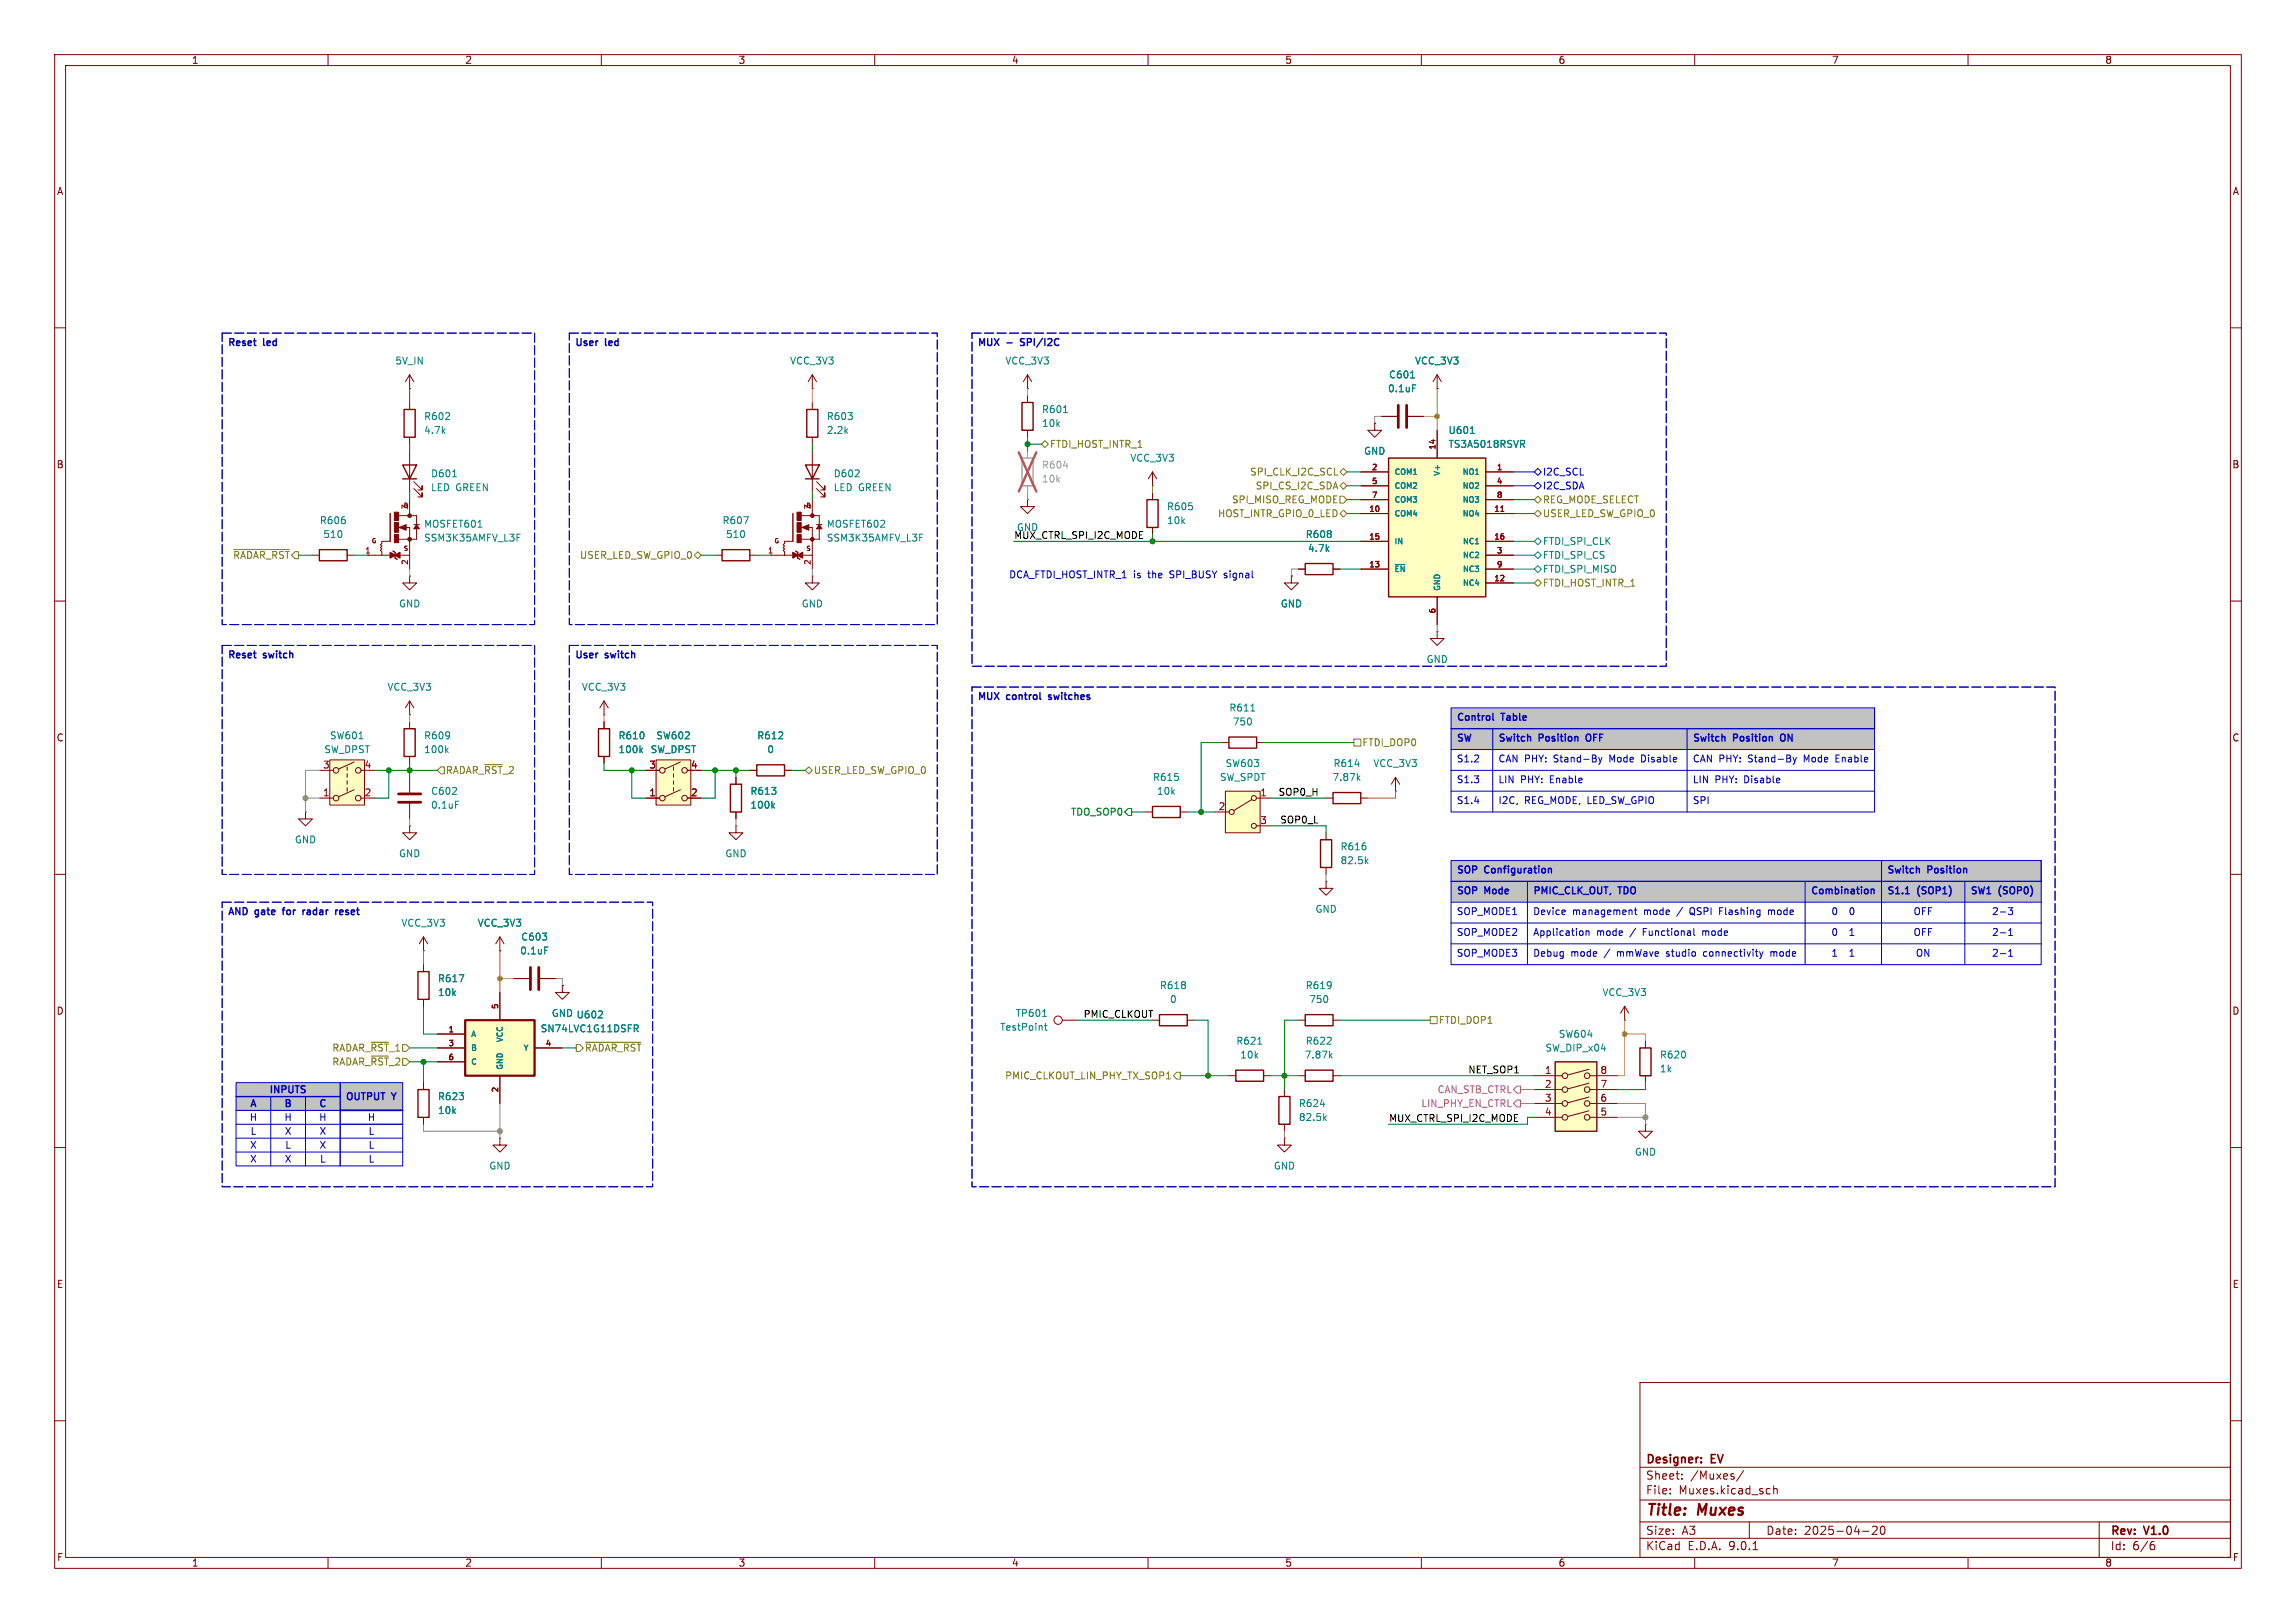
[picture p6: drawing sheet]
<svg xmlns="http://www.w3.org/2000/svg" width="420mm" height="297mm" viewBox="0 0 420 297" stroke-linecap="round" stroke-linejoin="round" font-family="sans-serif">
<defs><g id="words">
<g font-size="2.8" fill="#840000">
<text x="301" y="277.9">Title:</text>
<text x="310.6" y="277.9">Muxes</text>
</g>
<g font-size="2.1" fill="#840000">
<text x="301" y="268.2">Designer:</text>
<text x="313.1" y="268.2">EV</text>
<text x="301" y="273.7">File:</text>
<text x="301" y="271">Sheet:</text>
<text x="307.1" y="273.7">Muxes.kicad_sch</text>
<text x="309.2" y="271">/Muxes/</text>
<text x="301" y="281.1">Size:</text>
<text x="307.6" y="281.1">A3</text>
<text x="323" y="281.1">Date:</text>
<text x="330" y="281.1">2025-04-20</text>
<text x="386" y="281.3">Rev:</text>
<text x="392.4" y="281.3">V1.0</text>
<text x="301" y="283.9">KiCad</text>
<text x="308.7" y="283.9">E.D.A.</text>
<text x="316.3" y="283.9">9.0.1</text>
<text x="386" y="283.9">Id:</text>
<text x="390.1" y="283.9">6/6</text>
</g>
<g font-size="1.8" fill="#840000">
<text x="35" y="11.9">1</text>
<text x="85" y="11.9">2</text>
<text x="135" y="11.9">3</text>
<text x="185" y="11.9">4</text>
<text x="235" y="11.9">5</text>
<text x="285" y="11.9">6</text>
<text x="335" y="11.9">7</text>
<text x="385" y="11.9">8</text>
<text x="10.3" y="35.9">A</text>
<text x="408.3" y="35.9">A</text>
<text x="10.3" y="85.9">B</text>
<text x="408.2" y="85.9">B</text>
<text x="10.3" y="135.9">C</text>
<text x="408.2" y="135.9">C</text>
<text x="59" y="140.7">3</text>
<text x="66.6" y="140.7">4</text>
<text x="118.7" y="140.7">3</text>
<text x="126.3" y="140.7">4</text>
<text x="59" y="145.8">1</text>
<text x="66.6" y="145.8">2</text>
<text x="118.7" y="145.8">1</text>
<text x="126.3" y="145.8">2</text>
<text x="222.8" y="148.3">2</text>
<text x="230.4" y="145.8">1</text>
<text x="230.4" y="150.9">3</text>
<text x="10.3" y="185.9">D</text>
<text x="408.2" y="185.9">D</text>
<text x="282.5" y="196.6">1</text>
<text x="292.7" y="196.6">8</text>
<text x="282.5" y="199.1">2</text>
<text x="282.5" y="201.7">3</text>
<text x="292.7" y="199.1">7</text>
<text x="292.7" y="201.7">6</text>
<text x="282.5" y="204.2">4</text>
<text x="292.7" y="204.2">5</text>
<text x="10.3" y="235.9">E</text>
<text x="408.3" y="235.9">E</text>
<text x="10.3" y="285.9">F</text>
<text x="35" y="286.9">1</text>
<text x="85" y="286.9">2</text>
<text x="135" y="286.9">3</text>
<text x="185" y="286.9">4</text>
<text x="235" y="286.9">5</text>
<text x="285" y="286.9">6</text>
<text x="335" y="286.9">7</text>
<text x="385" y="286.9">8</text>
<text x="408.3" y="285.9">F</text>
</g>
<g font-size="1.8" fill="#0000c2">
<text x="41.6" y="63.9">Reset</text>
<text x="48.3" y="63.9">led</text>
<text x="105.1" y="63.9">User</text>
<text x="110.8" y="63.9">led</text>
<text x="178.8" y="63.9">MUX</text>
<text x="187.3" y="63.9">SPI/I2C</text>
<text x="184.5" y="106">DCA_FTDI_HOST_INTR_1 is</text>
<text x="210.1" y="106">the</text>
<text x="214.3" y="106">SPI_BUSY</text>
<text x="224.4" y="106">signal</text>
<text x="41.6" y="121.1">Reset</text>
<text x="48.3" y="121.1">switch</text>
<text x="105.1" y="121.1">User</text>
<text x="110.8" y="121.1">switch</text>
<text x="178.8" y="128.7">MUX</text>
<text x="184.2" y="128.7">control</text>
<text x="192.4" y="128.7">switches</text>
<text x="266.4" y="132.5">Control</text>
<text x="266.4" y="136.3">SW</text>
<text x="274" y="136.3">Switch</text>
<text x="274.8" y="132.5">Table</text>
<text x="281.6" y="136.3">Position</text>
<text x="290.7" y="136.3">OFF</text>
<text x="309.6" y="136.3">Switch</text>
<text x="317.1" y="136.3">Position</text>
<text x="326.3" y="136.3">ON</text>
<text x="266.4" y="139.8">S1.2</text>
<text x="266.4" y="143.6">S1.3</text>
<text x="274" y="139.8">CAN PHY:</text>
<text x="274" y="143.6">LIN</text>
<text x="278.1" y="143.6">PHY:</text>
<text x="283.6" y="143.6">Enable</text>
<text x="284.3" y="139.8">Stand-By</text>
<text x="294.7" y="139.8">Mode</text>
<text x="300.7" y="139.8">Disable</text>
<text x="309.6" y="139.8">CAN PHY:</text>
<text x="309.6" y="143.6">LIN</text>
<text x="313.7" y="143.6">PHY:</text>
<text x="319.2" y="143.6">Disable</text>
<text x="319.9" y="139.8">Stand-By</text>
<text x="330.3" y="139.8">Mode</text>
<text x="336.3" y="139.8">Enable</text>
<text x="266.4" y="147.5">S1.4</text>
<text x="274" y="147.5">I2C,</text>
<text x="278.9" y="147.5">REG_MODE, LED_SW_GPIO</text>
<text x="309.6" y="147.5">SPI</text>
<text x="266.4" y="160.5">SOP</text>
<text x="271.7" y="160.5">Configuration</text>
<text x="345.1" y="160.5">Switch</text>
<text x="352.7" y="160.5">Position</text>
<text x="266.4" y="164.3">SOP</text>
<text x="266.4" y="167.8">SOP_MODE1</text>
<text x="271.7" y="164.3">Mode</text>
<text x="280.4" y="164.3">PMIC_CLK_OUT,</text>
<text x="280.4" y="167.8">Device</text>
<text x="287.6" y="167.8">management</text>
<text x="296.2" y="164.3">TDO</text>
<text x="300.8" y="167.8">mode</text>
<text x="307.1" y="167.8">/</text>
<text x="309.6" y="167.8">QSPI</text>
<text x="315.2" y="167.8">Flashing</text>
<text x="324.3" y="167.8">mode</text>
<text x="331.2" y="164.3">Combination</text>
<text x="334.9" y="167.8">0</text>
<text x="338.5" y="167.8">0</text>
<text x="345.1" y="164.3">S1.1</text>
<text x="349.9" y="167.8">OFF</text>
<text x="350.8" y="164.3">(SOP1)</text>
<text x="360.4" y="164.3">SW1</text>
<text x="364.3" y="167.8">2-3</text>
<text x="365.7" y="164.3">(SOP0)</text>
<text x="41.6" y="168.1">AND</text>
<text x="46.8" y="168.1">gate</text>
<text x="52.3" y="168.1">for</text>
<text x="56.5" y="168.1">radar</text>
<text x="63" y="168.1">reset</text>
<text x="266.4" y="171.6">SOP_MODE2</text>
<text x="280.4" y="171.6">Application</text>
<text x="292" y="171.6">mode</text>
<text x="298.3" y="171.6">/</text>
<text x="300.8" y="171.6">Functional</text>
<text x="311.9" y="171.6">mode</text>
<text x="334.9" y="171.6">0</text>
<text x="338.5" y="171.6">1</text>
<text x="349.9" y="171.6">OFF</text>
<text x="364.3" y="171.6">2-1</text>
<text x="266.4" y="175.4">SOP_MODE3</text>
<text x="280.4" y="175.4">Debug</text>
<text x="287.3" y="175.4">mode</text>
<text x="293.6" y="175.4">/</text>
<text x="296.1" y="175.4">mmWave</text>
<text x="305.3" y="175.4">studio</text>
<text x="312.3" y="175.4">connectivity</text>
<text x="324.8" y="175.4">mode</text>
<text x="334.9" y="175.4">1</text>
<text x="338.5" y="175.4">1</text>
<text x="350.4" y="175.4">ON</text>
<text x="364.3" y="175.4">2-1</text>
<text x="45.6" y="202.9">A</text>
<text x="49.1" y="200.4">INPUTS</text>
<text x="51.8" y="202.9">B</text>
<text x="58.2" y="202.9">C</text>
<text x="63.1" y="201.7">OUTPUT</text>
<text x="71.7" y="201.7">Y</text>
<text x="45.6" y="205.3">H</text>
<text x="45.7" y="207.9">L</text>
<text x="51.9" y="205.3">H</text>
<text x="52" y="207.9">X</text>
<text x="58.3" y="205.3">H</text>
<text x="58.3" y="207.9">X</text>
<text x="67.2" y="205.3">H</text>
<text x="67.3" y="207.9">L</text>
<text x="45.6" y="210.4">X</text>
<text x="45.6" y="213">X</text>
<text x="52" y="213">X</text>
<text x="52.1" y="210.4">L</text>
<text x="58.3" y="210.4">X</text>
<text x="58.4" y="213">L</text>
<text x="67.3" y="210.4">L</text>
<text x="67.3" y="213">L</text>
</g>
<g font-size="1.8" fill="#008484">
<text x="72.2" y="66.9">5V_IN</text>
<text x="144.4" y="66.9">VCC_3V3</text>
<text x="183.8" y="66.9">VCC_3V3</text>
<text x="253.8" y="72">0.1uF</text>
<text x="254" y="69.4">C601</text>
<text x="258.7" y="66.9">VCC_3V3</text>
<text x="77.5" y="77.1">R602</text>
<text x="151.1" y="77.1">R603</text>
<text x="190.5" y="75.8">R601</text>
<text x="77.5" y="79.6">4.7k</text>
<text x="151.1" y="79.6">2.2k</text>
<text x="190.5" y="78.3">10k</text>
<text x="249.4" y="83.4">GND</text>
<text x="264.9" y="82.1">TS3A5018RSVR</text>
<text x="264.9" y="79.6">U601</text>
<text x="78.7" y="87.5">D601</text>
<text x="152.4" y="87.5">D602</text>
<text x="206.7" y="84.7">VCC_3V3</text>
<text x="78.7" y="90.1">LED GREEN</text>
<text x="152.4" y="90.1">LED GREEN</text>
<text x="213.4" y="93.6">R605</text>
<text x="58.4" y="96.1">R606</text>
<text x="59" y="98.7">510</text>
<text x="77.5" y="96.8">MOSFET601</text>
<text x="77.5" y="99.3">SSM3K35AMFV_L3F</text>
<text x="132.1" y="96.1">R607</text>
<text x="132.7" y="98.7">510</text>
<text x="151.1" y="96.8">MOSFET602</text>
<text x="151.1" y="99.3">SSM3K35AMFV_L3F</text>
<text x="185.9" y="97.4">GND</text>
<text x="213.4" y="96.1">10k</text>
<text x="238.7" y="98.7">R608</text>
<text x="239.2" y="101.2">4.7k</text>
<text x="282.1" y="99.9">FTDI_SPI_CLK</text>
<text x="282.1" y="102.5">FTDI_SPI_CS</text>
<text x="282.1" y="105">FTDI_SPI_MISO</text>
<text x="72.9" y="111.4">GND</text>
<text x="146.6" y="111.4">GND</text>
<text x="234.2" y="111.4">GND</text>
<text x="260.9" y="121.5">GND</text>
<text x="70.8" y="126.6">VCC_3V3</text>
<text x="106.3" y="126.6">VCC_3V3</text>
<text x="224.8" y="130.4">R611</text>
<text x="60.3" y="135.5">SW601</text>
<text x="77.5" y="135.5">R609</text>
<text x="113" y="135.5">R610</text>
<text x="119.9" y="135.5">SW602</text>
<text x="138.4" y="135.5">R612</text>
<text x="225.4" y="132.9">750</text>
<text x="59.2" y="138">SW_DPST</text>
<text x="77.5" y="138">100k</text>
<text x="113" y="138">100k</text>
<text x="118.9" y="138">SW_DPST</text>
<text x="140.3" y="138">0</text>
<text x="210.8" y="143.1">R615</text>
<text x="223.1" y="143.1">SW_SPDT</text>
<text x="224.1" y="140.6">SW603</text>
<text x="243.6" y="143.1">7.87k</text>
<text x="243.8" y="140.6">R614</text>
<text x="251.1" y="140.6">VCC_3V3</text>
<text x="78.7" y="145.6">C602</text>
<text x="78.7" y="148.2">0.1uF</text>
<text x="137.2" y="145.6">R613</text>
<text x="137.2" y="148.2">100k</text>
<text x="211.5" y="145.6">10k</text>
<text x="53.8" y="154.5">GND</text>
<text x="245.1" y="155.8">R616</text>
<text x="72.9" y="157.1">GND</text>
<text x="132.6" y="157.1">GND</text>
<text x="245.1" y="158.3">82.5k</text>
<text x="240.5" y="167.2">GND</text>
<text x="73.3" y="169.8">VCC_3V3</text>
<text x="87.3" y="169.8">VCC_3V3</text>
<text x="95.2" y="172.3">C603</text>
<text x="80" y="179.9">R617</text>
<text x="95.1" y="174.9">0.1uF</text>
<text x="80" y="182.5">10k</text>
<text x="212.1" y="181.2">R618</text>
<text x="213.9" y="183.7">0</text>
<text x="238.7" y="181.2">R619</text>
<text x="239.4" y="183.7">750</text>
<text x="293" y="182.5">VCC_3V3</text>
<text x="98.8" y="189.1">SN74LVC1G11DSFR</text>
<text x="100.8" y="186.3">GND U602</text>
<text x="182.8" y="188.8">TestPoint</text>
<text x="185.7" y="186.3">TP601</text>
<text x="226" y="191.4">R621</text>
<text x="238.7" y="191.4">R622</text>
<text x="285" y="190.1">SW604</text>
<text x="226.8" y="193.9">10k</text>
<text x="238.6" y="193.9">7.87k</text>
<text x="282.6" y="192.6">SW_DIP_x04</text>
<text x="303.5" y="193.9">R620</text>
<text x="303.5" y="196.4">1k</text>
<text x="80" y="201.5">R623</text>
<text x="237.5" y="202.8">R624</text>
<text x="80" y="204.1">10k</text>
<text x="237.5" y="205.3">82.5k</text>
<text x="89.4" y="214.2">GND</text>
<text x="232.9" y="214.2">GND</text>
<text x="299" y="211.7">GND</text>
</g>
<g font-size="1.8" fill="#848400">
<text x="192" y="82.1">FTDI_HOST_INTR_1</text>
<text x="228.6" y="87.2">SPI_CLK_I2C_SCL</text>
<text x="229.6" y="89.8">SPI_CS_I2C_SDA</text>
<text x="222.7" y="94.8">HOST_INTR_GPIO_0_LED</text>
<text x="225.2" y="92.3">SPI_MISO_REG_MODE</text>
<text x="282.1" y="92.3">REG_MODE_SELECT</text>
<text x="282.1" y="94.8">USER_LED_SW_GPIO_0</text>
<text x="42.5" y="102.5">~{RADAR_RST}</text>
<text x="106" y="102.5">USER_LED_SW_GPIO_0</text>
<text x="282.1" y="107.5">FTDI_HOST_INTR_1</text>
<text x="249.1" y="136.8">FTDI_DOP0</text>
<text x="81.5" y="141.8">RADAR_~{RST}_2</text>
<text x="148.8" y="141.8">USER_LED_SW_GPIO_0</text>
<text x="263.1" y="187.6">FTDI_DOP1</text>
<text x="60.7" y="195.2">RADAR_~{RST}_2</text>
<text x="60.7" y="192.6">RADAR_~{RST}_1</text>
<text x="106.9" y="192.6">~{RADAR_RST}</text>
<text x="183.8" y="197.7">PMIC_CLKOUT_LIN_PHY_TX_SOP1</text>
</g>
<g font-size="1.8" fill="#a1a1a1">
<text x="190.5" y="86">R604</text>
<text x="190.5" y="88.5">10k</text>
</g>
<g font-size="1.8" fill="#00f">
<text x="282.1" y="87.2">I2C_SCL</text>
<text x="282.1" y="89.8">I2C_SDA</text>
</g>
<g font-size="1.8">
<text x="185.4" y="98.7">MUX_CTRL_SPI_I2C_MODE</text>
<text x="233.8" y="145.7">SOP0_H</text>
<text x="234.1" y="150.8">SOP0_L</text>
<text x="198.1" y="186.3">PMIC_CLKOUT</text>
<text x="268.5" y="196.5">NET_SOP1</text>
<text x="254" y="205.4">MUX_CTRL_SPI_I2C_MODE</text>
</g>
<text font-size="1.8" fill="#008400" x="195.8" y="149.5">TDO_SOP0</text>
<g font-size="1.8" fill="#c200c2">
<text x="259.9" y="202.8">LIN_PHY_EN_CTRL</text>
<text x="262.9" y="200.3">CAN_STB_CTRL</text>
</g>
<g font-size="1.4" fill="#840000">
<text x="262.6" y="82.4" transform="rotate(-90 262.6 82.4)">14</text>
<text x="250.8" y="86.1">2</text>
<text x="250.8" y="88.6">5</text>
<text x="273.7" y="86.1">1</text>
<text x="273.7" y="88.6">4</text>
<text x="250.4" y="93.7">10</text>
<text x="250.8" y="91.2">7</text>
<text x="273.2" y="93.7">11</text>
<text x="273.7" y="91.2">8</text>
<text x="66.7" y="101.3">1</text>
<text x="140.4" y="101.3">1</text>
<text x="250.4" y="98.8">15</text>
<text x="273.2" y="98.8">16</text>
<text x="273.7" y="101.3">3</text>
<text x="74.7" y="103.5" transform="rotate(-90 74.7 103.5)">2</text>
<text x="148.3" y="103.5" transform="rotate(-90 148.3 103.5)">2</text>
<text x="250.4" y="103.9">13</text>
<text x="273.2" y="106.4">12</text>
<text x="273.7" y="103.9">9</text>
<text x="262.6" y="112.4" transform="rotate(-90 262.6 112.4)">6</text>
<text x="91.2" y="184.8" transform="rotate(-90 91.2 184.8)">5</text>
<text x="81.9" y="189">1</text>
<text x="81.9" y="191.5">3</text>
<text x="99.7" y="191.5">4</text>
<text x="81.9" y="194.1">6</text>
<text x="91.2" y="200" transform="rotate(-90 91.2 200)">2</text>
</g>
<g font-size="1.4" fill="#008484">
<text x="255" y="87.1">COM1</text>
<text x="255" y="89.6">COM2</text>
<text x="263.6" y="87.2" transform="rotate(-90 263.6 87.2)">V+</text>
<text x="267.4" y="87.1">NO1</text>
<text x="267.4" y="89.6">NO2</text>
<text x="255" y="92.2">COM3</text>
<text x="255" y="94.7">COM4</text>
<text x="267.4" y="92.2">NO3</text>
<text x="267.4" y="94.7">NO4</text>
<text x="255" y="99.8">IN</text>
<text x="267.5" y="99.8">NC1</text>
<text x="255" y="104.9">~{EN}</text>
<text x="267.5" y="102.3">NC2</text>
<text x="267.5" y="104.9">NC3</text>
<text x="267.5" y="107.4">NC4</text>
<text x="263.6" y="108.2" transform="rotate(-90 263.6 108.2)">GND</text>
<text x="86.1" y="190">A</text>
<text x="92.2" y="190.9" transform="rotate(-90 92.2 190.9)">VCC</text>
<text x="86.1" y="192.5">B</text>
<text x="86.1" y="195">C</text>
<text x="92.2" y="195.8" transform="rotate(-90 92.2 195.8)">GND</text>
<text x="95.6" y="192.5">Y</text>
</g>
<g font-size="1.1" fill="#840000">
<text x="73.7" y="93.1">D</text>
<text x="147.4" y="93.1">D</text>
<text x="67.9" y="99.6">G</text>
<text x="73.7" y="101">S</text>
<text x="141.5" y="99.6">G</text>
<text x="147.4" y="101">S</text>
</g>
</g></defs>
<g fill="none" stroke="#840000" stroke-width=".18">
<path d="M10 10h400v277h-400zM12 12h396v273h-396zM60 10v2M110 10v2M160 10v2M210 10v2M260 10v2M310 10v2M360 10v2M10 60h2M408 60h2M10 110h2"/>
<path d="M408 110h2M10 160h2M408 160h2M10 210h2M408 210h2M300 253h108v32h-108zM10 260h2M300 278.5h108M300 274.5h108M300 268.5h108M305.5 273.2v.2M305.5 272.5v.1"/>
<path d="M307.7 270.5v.2M307.7 269.8v.1M318.9 269.1l-1.2 1.9M320 278.5v3M323.7 272.4l.1 .1M323.8 273.3l-.1 .1M324.4 271.9v1.5M324.4 272.5l.3-.1 .3 .1 .1 .9M342.5 279.4l.6-.1 .2 .1 .1 .3-1 1.1h1M344.1 279.4l.2-.1a.8 .8 0 0 1 .5 .7 .8 .8 0 0 1-.5 .8l-.2-.2-.2-.4zM384 278.5v6.5M408 260h2"/>
<path d="M60 285v2M110 285v2M160 285v2M210 285v2M260 285v2M300 281.5h108M310 285v2M320.7 283.6h.8M340.7 280.2h1.2M360 285v2M393.6 282.7h.4l.2 .2-.1 .5-.5 .2M394 282.1l-.4 .1"/>
</g>
<path d="M311.2 267.5v.2M311.2 266.8v.1" fill="none" stroke="#840000" stroke-width=".3"/>
<g fill="#c2c2c2">
<path d="M62.2 198.1h11.5v5.1h-11.5z"/>
<path d="M43.2 198.1h19v2.6h-19z"/>
<path d="M265.4 129.5h77.5v3.9h-77.5z"/>
<path d="M265.4 133.4h7.6v3.8h-7.6z"/>
<path d="M273 133.4h35.6v3.8h-35.6z"/>
<path d="M308.6 133.4h34.3v3.8h-34.3z"/>
<path d="M344.2 157.5h29.2v3.8h-29.2z"/>
<path d="M344.2 161.3h15.2v3.8h-15.2z"/>
<path d="M359.4 161.3h14v3.8h-14z"/>
<path d="M43.2 200.7h6.3v2.5h-6.3z"/>
<path d="M49.5 200.7h6.4v2.5h-6.4z"/>
<path d="M55.9 200.7h6.3v2.5h-6.3z"/>
<path d="M265.4 157.5h78.8v3.8h-78.8z"/>
<path d="M265.4 161.3h14v3.8h-14z"/>
<path d="M279.4 161.3h50.8v3.8h-50.8z"/>
<path d="M330.2 161.3h14v3.8h-14z"/>
</g>
<path d="M120 139.1h6.4v8.2h-6.4z" fill="#ffffc2"/>
<g fill="none" stroke="#840000" stroke-width=".18">
<path d="M74.9 73.7v1.2M148.6 71.1h.1M148.6 68.6l-.8 1.3M148.6 68.6l.8 1.3M148.6 68.6v2.5M148.6 73.7v1.2M74.9 80v1.3M74.9 82.6v7.6M75.7 89.4l1.5 1.5v-.7v.7h-.7M75.7 88.1l1.5 1.6v-.8v.8h-.7M145 99.1h-1.5v.3l-.2 .3 .2 .2-.2 .3 .2 .3-.2 .2 .2 .3v.6M146.4 96.5h2.2v7.6"/>
<path d="M146.6 94.4h3.3v1.6M148.6 80v1.3M148.6 82.6v7.6M148.6 91.4v3M149.4 89.4l1.5 1.5v-.7v.7h-.8M149.4 88.1l1.5 1.6v-.8v.8h-.8M149.4 96h1M149.9 96.6v2.1h-3.3M130.8 101.6h1.3M137.2 101.6h1.2M141 101.6h3.9M146.9 101.6h1.7"/>
<path d="M148.6 105.4v1.3h1.3l-1.3 1.3-1.3-1.3h1.3M148.6 105.4h.1M110.5 132.1v1.3M110.5 138.4v1.3M120 139.1h6.4v8.2h-6.4zM124.5 139.4l-2.8 1.3M118.1 141h2.5M118.1 146.1h2.5M123.2 140.3v.7M123.2 141.6v.6M123.2 142.9v.6M123.2 144.1v.7"/>
<path d="M124.5 144.5l-2.8 1.3M125.7 141h2.6M125.7 146.1h2.6M242.6 146.1h1.2M242.6 152.4v1.3M242.6 158.8v1.2M248.9 146.1h1.3M255.3 144.8h.1M255.3 142.2l-.8 1.3M255.3 142.2l.7 1.3M255.3 142.2v2.6M242.6 161.3v1.3h1.2l-1.2 1.2-1.3-1.2h1.3"/>
<path d="M242.6 161.3h.1"/>
<circle cx="121.2" cy="146.1" r=".51"/>
<circle cx="121.2" cy="141" r=".51"/>
<circle cx="125.2" cy="141" r=".51"/>
<circle cx="125.2" cy="146.1" r=".51"/>
</g>
<path d="M73.9 74.9h2v5.1h-2zM147.6 74.9h2v5.1h-2zM73.7 85.1h2.5l-1.3 2.5zM73.7 87.6h2.5M145 94v5.1M147.3 85.1h2.6l-1.3 2.5zM147.3 87.6h2.6M132.1 100.6h5.1v2h-5.1zM145.5 100.8l.4 .3v1l.4 .3M109.5 133.4h2v5h-2zM241.6 153.7h2v5.1h-2zM243.8 145h5.1v2.1h-5.1z" fill="none" stroke="#840000" stroke-width=".25"/>
<g fill="#840000" stroke="#840000" stroke-width=".18">
<path d="M145.8 93.7h.8v1.6h-.8z"/>
<path d="M145.8 95.6h.8v1.8h-.8z"/>
<path d="M145.8 97.8h.8v1.5h-.8z"/>
<path d="M146.7 96.5l1.3-.5v1z"/>
<path d="M149.9 96l.5 .8h-1z"/>
<circle cx="148.6" cy="94.4" r=".33"/>
<circle cx="148.6" cy="98.7" r=".33"/>
</g>
<g fill="#840000" stroke="#840000" stroke-width=".25">
<path d="M145 101.1l.9 .5-.9 .5z"/>
<path d="M145.9 101.6l.9-.5v1z"/>
</g>
<path d="M82.8 87.3h.7M136 94.6h.9l-.6 1.2M168.2 98.4h.5M168.2 97.7h.6M117.2 137.3l.4 .4M117.6 136.9l-.5 .5M247.9 139.9h.7M248.4 142.3l.4 .5M248.8 142l-.5 .5M249.9 157.6l.3 .5M250.2 157.2l-.4 .5" fill="none" stroke="#008484" stroke-width=".18"/>
<path d="M254 83.8h17.8v25.4h-17.8z" fill="#ffffc2"/>
<path d="M254 83.8h17.8v25.4h-17.8zM226.1 195.8h5v2.1h-5zM233.9 200.7h2.1v5h-2.1z" fill="none" stroke="#840000" stroke-width=".25"/>
<g fill="none" stroke="#840000" stroke-width=".18">
<path d="M251.5 77.5v1.2h1.2l-1.2 1.3-1.3-1.3h1.3M251.5 77.5h.1M262.9 78.7v5.1M248.9 86.4h5.1M248.9 88.9h5.1M248.9 91.4h5.1M248.9 94h5.1M248.9 99.1h5.1M271.8 86.4h5.1M271.8 88.9h5.1M271.8 91.4h5.1M271.8 94h5.1"/>
<path d="M271.8 99.1h5.1M274.5 93.6h.6M248.9 104.1h5.1M262.9 109.2v5.1M271.8 104.1h5.1M271.8 101.6h5.1M271.8 106.7h5.1M224.8 196.9h1.3M231.1 196.9h1.3M234.9 199.4v1.3M234.9 205.7v1.3"/>
</g>
<path d="M269 79.3h.7M278.5 81.3l.4 .6M278.6 80.6l.3 .2-.1 .3-.2 .2M255.2 103.3h1.8M230.1 191.1h.7M241.5 202.1h.8M242.3 204.6l.3 .4M242.6 204.2l-.5 .5" fill="none" stroke="#008484" stroke-width=".18"/>
<path d="M85.1 186.7h12.7v10.2h-12.7z" fill="#ffffc2"/>
<path d="M85.1 186.7h12.7v10.2h-12.7z" fill="none" stroke="#840000" stroke-width=".41"/>
<g fill="none" stroke="#840000" stroke-width=".18">
<path d="M188 71.1h.1M188 68.6l-.8 1.3M188 68.6l.7 1.3M188 68.6v2.5M188 72.4v1.3M188 78.7v1.3M262.9 71.1h.1M262.9 68.6l-.8 1.3M262.9 68.6l.8 1.3M262.9 68.6v2.5M236.2 105.4v1.3h1.3l-1.3 1.3-1.3-1.3h1.3M236.2 105.4h.1"/>
<path d="M237.5 104.1h1.3M243.8 104.1h1.3M262.9 115.6v1.2h1.3l-1.3 1.3-1.3-1.3h1.3M262.9 115.6h.1M110.5 130.8h.1M110.5 128.3l-.8 1.2M110.5 128.3l.8 1.2M110.5 128.3v2.5M134.6 151.1v1.3h1.3l-1.3 1.3-1.3-1.3h1.3M134.6 151.1h.1M134.6 142.2v1.3M134.6 148.6v1.3"/>
<path d="M137.2 141h1.2M143.5 141h1.3M77.5 174h.1M77.5 171.5v2.5M77.5 171.5l-.8 1.2M77.5 171.5l.7 1.2M91.4 174h.1M91.4 171.5v2.5M91.4 171.5l-.7 1.2M91.4 171.5l.8 1.2M94 179.1h2.8M98.8 179.1h2.8"/>
<path d="M77.5 198.1v1.3M80 189.2h5.1M80 191.8h5.1M80 194.3h5.1M91.4 181.6v5.1M91.4 196.9v5M97.8 191.8h5.1M102.9 180.3v1.3h1.2l-1.2 1.3-1.3-1.3h1.3M102.9 180.3h.1M237.5 186.7h1.3M237.5 196.9h1.3M243.8 186.7h1.3"/>
<path d="M243.8 196.9h1.3M297.2 186.7h.1M297.2 184.2l-.8 1.2M297.2 184.2l.7 1.2M297.2 184.2v2.5M301 190.5v1.3M301 196.9v1.2M77.5 204.5v1.2M91.4 208.3v1.3h1.3l-1.3 1.2-1.2-1.2h1.2M91.4 208.3h.1M301 205.7v1.3h1.3l-1.3 1.3-1.3-1.3h1.3M301 205.7h.1"/>
</g>
<path d="M194.5 75.5h.8M141.3 147.4l.4 .5M141.7 147.1l-.5 .4M99.6 173.3h.6M109.4 186.3h.8M110.1 185.1v.5M116 187.5h.5l.2 .3-.1 .4h-.6M116.3 188.2l.4 .6M243.3 193.1l.4 .5M243.7 192.8l-.5 .5" fill="none" stroke="#008484" stroke-width=".18"/>
<path d="M186.9 73.7h2.1v5h-2.1zM238.8 103.1h5v2.1h-5zM138.4 140h5.1v2h-5.1zM133.6 143.5h2v5.1h-2zM76.5 199.4h2v5.1h-2zM238.8 185.7h5v2h-5zM238.8 195.8h5v2.1h-5zM300 191.8h2v5.1h-2z" fill="none" stroke="#840000" stroke-width=".25"/>
<path d="M97 177v4.1M98.6 177v4.1" fill="none" stroke="#840000" stroke-width=".51"/>
<path d="M284.5 194.3h7.6v12.7h-7.6z" fill="#ffffc2"/>
<g fill="none" stroke="#840000" stroke-width=".18">
<path d="M77.5 176.5v1.3M77.5 182.9v1.3M280.7 196.9h5M280.7 199.4h5M290.7 195.7l-3.9 1M290.7 198.2l-3.9 1.1M290.8 196.9h5.1M290.8 199.4h5.1M280.7 201.9h5M280.7 204.5h5M290.7 200.8l-3.9 1M290.7 203.3l-3.9 1"/>
<path d="M290.8 201.9h5.1M290.8 204.5h5.1"/>
<circle cx="286.3" cy="196.9" r=".51"/>
<circle cx="286.3" cy="199.4" r=".51"/>
<circle cx="290.3" cy="199.4" r=".51"/>
<circle cx="290.3" cy="196.9" r=".51"/>
<circle cx="286.3" cy="201.9" r=".51"/>
<circle cx="286.3" cy="204.5" r=".51"/>
<circle cx="290.3" cy="201.9" r=".51"/>
<circle cx="290.3" cy="204.5" r=".51"/>
</g>
<path d="M76.5 177.8h2v5.1h-2zM284.5 194.3h7.6v12.7h-7.6z" fill="none" stroke="#840000" stroke-width=".25"/>
<path d="M84 178.4h.8l-.5 1.2" fill="none" stroke="#008484" stroke-width=".18"/>
<path d="M224.2 144.8h6.3v7.6h-6.3z" fill="#ffffc2"/>
<g fill="none" stroke="#840000" stroke-width=".18">
<path d="M188 91.4v1.3h1.2l-1.2 1.3-1.3-1.3h1.3M188 91.4h.1M210.8 88.9h.1M210.8 86.4l-.7 1.2M210.8 86.4l.8 1.2M210.8 86.4v2.5M210.8 90.2v1.2M210.8 96.5v1.3M74.9 142.2v2.8M74.9 147.1v2.8M209.5 148.6h1.3M215.9 148.6h1.3"/>
<path d="M222.2 148.6h2.6M224.2 144.8h6.3v7.6h-6.3zM229 146.3l-3.3 2M229.9 146.1h2.5M229.9 151.1h2.5M194.3 186.7h2.5M210.8 186.7h1.3M217.2 186.7h1.2M234.9 208.3v1.3h1.3l-1.3 1.2-1.2-1.2h1.2M234.9 208.3h.1"/>
<circle cx="225.3" cy="148.6" r=".46"/>
<circle cx="229.4" cy="146.1" r=".46"/>
<circle cx="229.4" cy="151.1" r=".46"/>
<circle cx="193.5" cy="186.7" r=".76"/>
</g>
<path d="M209.8 91.4h2v5.1h-2zM210.8 147.6h5.1v2h-5.1zM212.1 185.7h5.1v2h-5.1z" fill="none" stroke="#840000" stroke-width=".25"/>
<path d="M83.3 146.6h.6M190.7 186h.7M191.1 187.7h.4M191.2 187.3v1.1l.3 .1" fill="none" stroke="#008484" stroke-width=".18"/>
<path d="M186.9 83.8h2.1v5.1h-2.1z" fill="none" stroke="#a1a1a1" stroke-width=".25"/>
<path d="M188 82.6v1.2M188 88.9v1.3M194.5 85.2h.8" fill="none" stroke="#a1a1a1" stroke-width=".18"/>
<path d="M186.4 82.8l3.2 7.1M189.6 82.8l-3.2 7.1" fill="none" stroke="#e65255" stroke-width=".46"/>
<path d="M72.9 146.8h4.1M72.9 145.3h4.1" fill="none" stroke="#840000" stroke-width=".51"/>
<path d="M60.3 139.1h6.4v8.2h-6.4z" fill="#ffffc2"/>
<g fill="none" stroke="#840000" stroke-width=".18">
<path d="M74.9 71.1h.1M74.9 68.6v2.5M74.9 68.6l-.7 1.3M74.9 68.6l.8 1.3M251.5 77.5h.1M252.7 76.2h2.8M257.6 76.2h2.7M262.9 71.1h.1M262.9 78.7v5.1M71.4 99.1h-1.6v.3l-.2 .3 .2 .2-.2 .3 .2 .3-.2 .2 .2 .3v.6M72.8 96.5h2.1v7.6M72.9 94.4h3.3v1.6"/>
<path d="M74.9 91.4v3M75.7 96h1M76.2 96.6v2.1h-3.3M248.9 99.1h5.1M248.9 86.4h5.1M248.9 88.9h5.1M248.9 91.4h5.1M248.9 94h5.1M271.8 99.1h5.1M271.8 86.4h5.1M271.8 88.9h5.1M271.8 91.4h5.1"/>
<path d="M271.8 94h5.1M274.5 93.6h.6M57.1 101.6h1.3M63.5 101.6h1.3M67.3 101.6h3.9M73.3 101.6h1.6M74.9 105.4v1.3h1.3l-1.3 1.3-1.2-1.3h1.2M74.9 105.4h.1M236.2 105.4h.1M237.5 104.1h1.3M243.8 104.1h1.3M248.9 104.1h5.1"/>
<path d="M262.9 109.2v5.1M271.8 101.6h5.1M271.8 104.1h5.1M271.8 106.7h5.1M60.3 139.1h6.4v8.2h-6.4zM64.8 139.4l-2.8 1.3M74.9 130.8h.1M74.9 128.3l-.7 1.2M74.9 128.3l.8 1.2M74.9 128.3v2.5M74.9 132.1v1.3M74.9 138.4v1.3"/>
<path d="M110.5 132.1v1.3M110.5 138.4v1.3M223.5 135.9h1.3M229.9 135.9h1.2M55.9 148.6v1.3h1.2l-1.2 1.2-1.3-1.2h1.3M55.9 148.6h.1M58.4 141h2.6M58.4 146.1h2.6M63.5 140.3v.7M63.5 141.6v.6M63.5 142.9v.6M63.5 144.1v.7"/>
<path d="M64.8 144.5l-2.8 1.3M66 141h2.6M66 146.1h2.6M74.9 151.1v1.3h1.3l-1.3 1.3-1.2-1.3h1.2M74.9 151.1h.1M118.1 141h2.5M118.1 146.1h2.5M125.7 141h2.6M125.7 146.1h2.6M134.6 142.2v1.3M134.6 148.6v1.3M137.2 141h1.2"/>
<path d="M143.5 141h1.3M77.5 176.5v1.3M91.4 174h.1M94 179.1h2.8M98.8 179.1h2.8M77.5 182.9v1.3M77.5 198.1v1.3M80 189.2h5.1M80 191.8h5.1M80 194.3h5.1M91.4 181.6v5.1M91.4 196.9v5"/>
<path d="M97.8 191.8h5.1M102.9 180.3h.1M77.5 204.5v1.2"/>
<circle cx="61.5" cy="141" r=".51"/>
<circle cx="61.5" cy="146.1" r=".51"/>
<circle cx="65.5" cy="141" r=".51"/>
<circle cx="65.5" cy="146.1" r=".51"/>
</g>
<g fill="none" stroke="#008484" stroke-width=".18">
<path d="M258 69.2h.7M258.4 70.4h.6M269 79.3h.7M87.4 96.5h.8M94.6 98.4h.4M94.6 97.7h.6M276.9 99.1h3.8M278.5 81.3l.4 .6M278.6 80.6l.3 .2-.1 .3-.2 .2M280.7 99.1l.6-.7 .6 .7-.6 .6zM255.2 103.3h1.8M276.9 104.1h3.8"/>
<path d="M276.9 101.6h3.8M280.7 101.6l.6-.6 .6 .6-.6 .6zM280.7 104.1l.6-.6 .6 .6-.6 .7zM65.7 135.2h.7M81.6 137.3l.4 .4M82 136.9l-.5 .5M117.2 137.3l.4 .4M117.6 136.9l-.5 .5M228.8 130.1h.7M141.3 147.4l.4 .5M141.7 147.1l-.5 .4M84 178.4h.8l-.5 1.2"/>
<path d="M99.6 173.3h.6M109.4 186.3h.8M110.1 185.1v.5M116 187.5h.5l.2 .3-.1 .4h-.6M116.3 188.2l.4 .6"/>
</g>
<path d="M255.8 74.2v4M257.3 74.2v4" fill="none" stroke="#840000" stroke-width=".51"/>
<path d="M71.4 94v5.1M58.4 100.6h5.1v2h-5.1zM71.9 100.8l.4 .3v1l.3 .3M73.9 133.4h2v5h-2zM224.8 134.9h5.1v2h-5.1z" fill="none" stroke="#840000" stroke-width=".25"/>
<g fill="#840000" stroke="#840000" stroke-width=".18">
<path d="M72.1 93.7h.8v1.6h-.8z"/>
<path d="M72.1 95.6h.8v1.8h-.8z"/>
<path d="M72.1 97.8h.8v1.5h-.8z"/>
<path d="M73 96.5l1.3-.5v1z"/>
<path d="M76.2 96l.5 .8h-1z"/>
<circle cx="74.9" cy="94.4" r=".33"/>
<circle cx="74.9" cy="98.7" r=".33"/>
</g>
<g fill="#840000" stroke="#840000" stroke-width=".25">
<path d="M71.4 101.1l.9 .5-.9 .5z"/>
<path d="M72.3 101.6l.9-.5v1z"/>
</g>
<g fill="none" stroke="#848400" stroke-width=".18">
<path d="M190.5 81.3l.6-.7 .7 .7-.7 .6zM244.1 86.9h.6M245.1 90.8h.6l.7 .6-.7 .7h-.6zM245.1 94l.6-.7 .7 .7-.7 .6zM245.1 88.9l.6-.6 .7 .6-.7 .6zM245.1 86.4l.6-.7 .7 .7-.7 .6zM280.7 91.4l.6-.6 .6 .6-.6 .7zM280.7 94l.6-.7 .6 .7-.6 .6zM42.8 100.6h10.1M127 101.6l.6-.6 .7 .6-.7 .6zM280.7 106.7l.6-.7 .6 .7-.6 .6zM88.7 139.9h3.1"/>
<path d="M247.6 135.3h1.3v1.2h-1.3zM80.6 140.3h.7v1.3h-.7l-.6-.6zM147.3 141l.7-.7 .6 .7-.6 .6zM67.9 193.3h3.2M67.9 190.7h3.2M105.4 191.1h.6l.7 .7-.7 .6h-.6zM107.1 190.7h10.1M213.4 197.4h.7M215.3 196.2h.6v1.3h-.6l-.7-.6zM261.6 186.1h1.3v1.2h-1.3z"/>
</g>
<path d="M277.5 198.8h.6v1.2h-.6l-.6-.6zM278.1 199.4h2.6M277.5 201.3h.6v1.3h-.6l-.6-.7zM278.1 201.9h2.6" fill="none" stroke="#c200c2" stroke-width=".18"/>
<path d="M276.9 86.4h3.8M276.9 88.9h3.8M280.7 86.4l.6-.7 .6 .7-.6 .6zM280.7 88.9l.6-.6 .6 .6-.6 .6z" fill="none" stroke="#00f" stroke-width=".18"/>
<g fill="none" stroke="#008400" stroke-width=".18">
<path d="M74.9 81.3v1.3M74.9 90.2v1.2M148.6 81.3v1.3M148.6 90.2v1.2M185.4 99.1h63.5M188 80v2.6M188 81.3h2.5M210.8 97.8v1.3M246.4 94h2.5M246.4 86.4h2.5M246.4 88.9h2.5M246.4 91.4h2.5"/>
<path d="M276.9 94h3.8M276.9 91.4h3.8M54.6 101.6h2.5M64.8 101.6h2.5M128.3 101.6h2.5M138.4 101.6h2.6M245.1 104.1h3.8M276.9 106.7h3.8M74.9 139.7v2.5M110.5 139.7v1.3h7.6M223.5 135.9h-3.8v12.7M231.1 135.9h16.5"/>
<path d="M68.6 141h11.4M71.1 141v5.1h-2.5M115.6 141v5.1h2.5M128.3 141h8.9M130.8 141v5.1h-2.5M134.6 141v1.2M144.8 141h2.5M206.4 148h.6v1.2h-.6l-.7-.6zM207 148.6h2.5M217.2 148.6h5M232.4 146.1h10.2M232.4 151.1h10.2v1.3"/>
<path d="M74.9 191.8h5.1M74.9 194.3h5.1M77.5 184.2v5h2.5M77.5 194.3v3.8M102.9 191.8h2.5M196.8 186.7h14M215.9 196.9h8.9M218.4 186.7h2.6v10.2M232.4 196.9h5.1M237.5 186.7h-2.6v12.7M245.1 196.9h35.6M245.1 186.7h16.5"/>
<path d="M301 198.1v1.3h-5.1M280.7 204.5h-1.3v1.2h-25.4"/>
</g>
<g fill="none" stroke="#0000c2" stroke-width=".25">
<path d="M42.7 62.1l-.6-.1v1.2M46.5 62v1M48.2 62v1M50.5 62v1.2M105.6 62v1M106.3 62v1M110.8 62v1M113.1 62v1.2M179.2 63.2v-1.2l.4 .9 .5-.9v1.2M180.7 62v1M181.4 62v1M181.9 62l.8 1.2"/>
<path d="M182.7 62l-.8 1.2M184.2 62.7h.9M186.7 63.2h.1M187.4 62h-.6l-.1 .2v.2M188.6 62.1l-.7-.1v1.2M189.2 62v1.2M190.7 61.9l-1.1 1.6M191.1 62v1.2M191.7 62.1l.2-.1 .4 .1M193.7 62.1l-.4-.1-.3 .1M42.7 119.2l-.6-.1v1.3M46.5 119.1v1.1"/>
<path d="M50.6 119.1v.1M51.2 119.1v1.1M53 119.1v1.3M105.6 119.1v1M106.3 119.1v1M113.1 119.1v.1M113.7 119.1v1.1M115.5 119.1v1.3M179.2 128v-1.3l.4 .9 .5-.9v1.3M180.7 126.7v1.1M181.4 126.7v1.1M181.9 126.7l.8 1.3"/>
<path d="M182.7 126.7l-.8 1.3M187.6 126.7v1.1M190.2 126.7v1.1M191.8 127.9l.1 .1M191.9 127.2v.3M194.2 126.7v.2M194.8 126.7v1.1M196.6 126.7v1.3M267.5 134.4l-.5-.1-.1 .2M267.6 130.7l-.4-.2-.3 .2M267.9 134.3l.3 1.3M269 134.3l-.3 1.3"/>
<path d="M270.4 130.5v1.1M273.1 130.5v1.1M273.1 131.7l.2 .1M274.5 130.5h.8M274.9 130.5v1.3M275.1 134.4l-.4-.1-.2 .2M276.8 130.5v1.3M277 134.3v.2M277.6 134.3v1.1M278 130.5v1.1M279.4 134.3v1.3M282.2 134.5l-.7-.2v1.3"/>
<path d="M285 134.3v.2M285.6 134.3v1.1M286.3 134.3v.2M290.9 134.5l-.2-.2a.43 .43 0 0 0-.6 .5v.4l.2 .4M292.1 134.3h-.6v1.3M293.2 134.3h-.6v1.3M310.7 134.4l-.5-.1-.2 .2M312.6 134.3v.2M313.2 134.3v1.1M315 134.3v1.3M317.8 134.5l-.7-.2v1.3M320.6 134.3v.2"/>
<path d="M321.2 134.3v1.1M321.9 134.3v.2M326.5 134.5l-.3-.2a.43 .43 0 0 0-.5 .5v.4l.2 .4M327.8 134.3v1.3l-.7-1.3v1.3M267.5 158.5h-.5l-.1 .1M268.1 158.7l.2-.2 .5 .2M270.1 158.6l-.7-.1v1.2M272.4 158.6l-.4-.1-.3 .2M275.5 158.5l-.3 .2M275.9 158.5v.1M280.8 158.5v1.1M281.5 158.5v.1"/>
<path d="M283.7 159l.1 .7M346.3 158.5h-.5l-.2 .1M348.1 158.5v.1M348.7 158.5v1.1M350.6 158.5v1.2M353.3 158.6l-.6-.1v1.2M356.1 158.5v.1M356.7 158.5v1.1M357.4 158.5v.1M41.9 167.4l.4-1.3 .4 1.3M43.9 166.1v1.3l-.7-1.3v1.3M45.1 166.3l-.6-.2v1.3"/>
<path d="M49 166.1v1.1M51.6 166.5h.5M52.1 166.1l-.3 .2M55.4 166.5v.9M55.8 166.5l-.4 .3M57.9 166.1v1.3M61.8 166.5l-.3 .1M62.6 166.5h-.3l-.2 .2 .1 .6 .4 .1M62.7 166.8l-.6 .1M65.4 166.1v1.1M267.5 162.4l-.5-.1-.1 .1M268.1 162.5l.2-.2 .5 .2"/>
<path d="M270.1 162.4l-.7-.1v1.3M271.6 163.6v-1.3l.5 .9 .4-.9v1.3M274.8 162.3v1.3M281.5 162.4l-.7-.1v1.3M282.1 163.6v-1.3l.4 .9 .4-.9v1.3M283.5 162.3v1.3M284.9 162.4l-.4-.1-.3 .2M287.1 162.4l-.4-.1-.3 .2M287.7 162.3v1.3M288.7 162.3v1.3M289.4 162.3l-.7 .7M290.9 162.5l.3-.2 .4 .2"/>
<path d="M292.3 162.3v1M293 162.3v1M293.4 162.3h.7M293.8 162.3v1.3M295.9 162.3h.8M296.3 162.3v1.3M297.7 162.5l-.6-.2v1.3M298.4 162.5l.2-.2 .5 .2M332.3 162.4l-.3-.1-.3 .2M335.7 162.3v1.3M336.9 162.3v.1M339.8 162.3v1.1"/>
<path d="M340.5 162.3v.1M342.4 162.7l.4 .2v.7M346.3 162.4l-.5-.1-.2 .1M347 162.5l.1-.2v1.3M348.6 163.6h.7M348.8 162.5l.1-.2v1.3M351.2 162.1l-.3 .4M352.3 162.4l-.5-.1-.2 .1M352.8 162.5l.3-.2 .5 .2M354.8 162.4l-.6-.1v1.3M355.6 162.5l.2-.2v1.3M356.5 162.1l.3 .4"/>
<path d="M361.5 162.4l-.5-.1-.2 .1M361.9 162.3l.3 1.3M363 162.3l-.3 1.3M363.7 162.5l.1-.2v1.3M366 162.1l-.2 .4M367.2 162.4l-.5-.1-.2 .1M367.7 162.5l.3-.2 .5 .2M369.7 162.4l-.6-.1v1.3M370.4 162.4l.2-.1 .3 .1M371.4 162.1l.3 .4M43.2 200.7h19M62.2 203.2h11.5"/>
</g>
<g fill="none" stroke="#0000c2" stroke-width=".18">
<path d="M265.4 129.5h77.5v19.1h-77.5zM265.4 137.2h77.5M273 133.4v15.2M292.4 138.6l.3 .8M292.7 139.4l-.3 .5M293 138.6l-.3 .8M308.6 133.4v15.2M328 138.6l.3 .8M328.3 139.4l-.3 .5M328.6 138.6l-.3 .8M342.9 129.5v3.9h-77.5M265.4 157.5h78.8v19h-78.8z"/>
<path d="M265.4 141h77.5M265.4 144.8h77.5M344.2 157.5h29.2v19h-29.2zM344.2 157.5v3.8M373.4 157.5v3.8h-108M265.4 165.1h108M265.4 168.9h108M265.4 172.7h108M279.4 161.3v15.2M286.3 166.6v.2l-.6 .2M289.5 170.4l.1 .2-.1 .5M290.1 170.5l.2-.2 .3 .1 .1 .8"/>
<path d="M290.1 170.3v.9M299 166.5h.4M299.1 166.1v1.1l.3 .2M309.8 169.9v1.1l.2 .2M311.8 174.1l-.2 .3v.4l.2 .2M314.6 166.7h.4M315.2 166.1h-.6v1.3M321.9 174.1l.3 .9M322.2 175l-.1 .3M322.5 174.1l-.3 .9M323.5 166.5v.9M323.9 166.5l-.4 .1"/>
<path d="M323.9 174.1v.9M324.3 174.1l-.4 .2M330.2 161.3v15.2M359.4 161.3v15.2M367.4 166.1h.7l-.4 .5 .4 .1v.6l-.2 .1-.5-.1M367.4 171.2h.7M367.4 170.3l.4-.4v1.3M367.4 174.1l.4-.4v1.3M367.4 175h.7M43.2 198.1h19v2.6h-19zM62.2 198.1h11.5v5.1h-11.5zM43.2 200.7h19v12.7h-19z"/>
<path d="M43.2 205.7h30.5M43.2 208.3h30.5M43.2 210.8h30.5M43.2 203.2h19M49.5 200.7v12.7M55.9 200.7v12.7M62.2 203.2h11.5v10.2h-11.5z"/>
</g>
<g fill="none" stroke="#f90" stroke-width=".18">
<path d="M148.6 71.1v2.6M188 71.1v1.3M260.3 76.2h2.6M262.9 71.1v7.6M210.8 88.9v1.3M74.9 130.8v1.3M110.5 130.8v1.3M255.3 144.8v1.3h-5.1M77.5 174v2.5M91.4 179.1h2.6M91.4 174v7.6M297.2 189.2h3.8v1.3"/>
<path d="M297.2 186.7v10.2h-1.3"/>
</g>
<g fill="none" stroke="#848484" stroke-width=".18">
<path d="M252.7 76.2h-1.2v1.3M188 90.2v1.2M74.9 104.1v1.3M148.6 104.1v1.3M237.5 104.1h-1.3v1.3M262.9 114.3v1.3M55.9 146.1h2.5M58.4 141h-2.5v7.6M74.9 149.9v1.2M134.6 149.9v1.2M101.6 179.1h1.3v1.2M242.6 160v1.3"/>
<path d="M77.5 205.7v1.3h13.9M91.4 201.9v6.4M234.9 207v1.3M295.9 201.9h5.1v3.8M295.9 204.5h5.1"/>
</g>
<path d="M74.9 71.1v2.6" fill="none" stroke="#f00" stroke-width=".18"/>
<path d="M40.6 61h57.2v53.3h-57.2zM104.1 61h67.3v53.3h-67.3zM177.8 61h127v60.9h-127zM40.6 118.1h57.2v41.9h-57.2zM104.1 118.1h67.3v41.9h-67.3zM177.8 125.7h198.1v91.5h-198.1zM40.6 165.1h78.8v52.1h-78.8z" fill="none" stroke="#0000c2" stroke-width=".18" stroke-dasharray="1.7 .6"/>
<g fill="#008400" stroke="#008400" stroke-width=".18">
<circle cx="115.6" cy="141" r=".46"/>
<circle cx="77.5" cy="194.3" r=".46"/>
<circle cx="71.1" cy="141" r=".46"/>
<circle cx="74.9" cy="141" r=".46"/>
<circle cx="219.7" cy="148.6" r=".46"/>
<circle cx="221" cy="196.9" r=".46"/>
<circle cx="234.9" cy="196.9" r=".46"/>
<circle cx="210.8" cy="99.1" r=".46"/>
<circle cx="188" cy="81.3" r=".46"/>
<circle cx="134.6" cy="141" r=".46"/>
<circle cx="130.8" cy="141" r=".46"/>
</g>
<g fill="#f90" stroke="#f90" stroke-width=".18">
<circle cx="262.9" cy="76.2" r=".46"/>
<circle cx="91.4" cy="179.1" r=".46"/>
<circle cx="297.2" cy="189.2" r=".46"/>
</g>
<g fill="#848484" stroke="#848484" stroke-width=".18">
<circle cx="91.4" cy="207" r=".46"/>
<circle cx="301" cy="204.5" r=".46"/>
<circle cx="55.9" cy="146.1" r=".46"/>
</g>
<use href="#words"/>
</svg>
